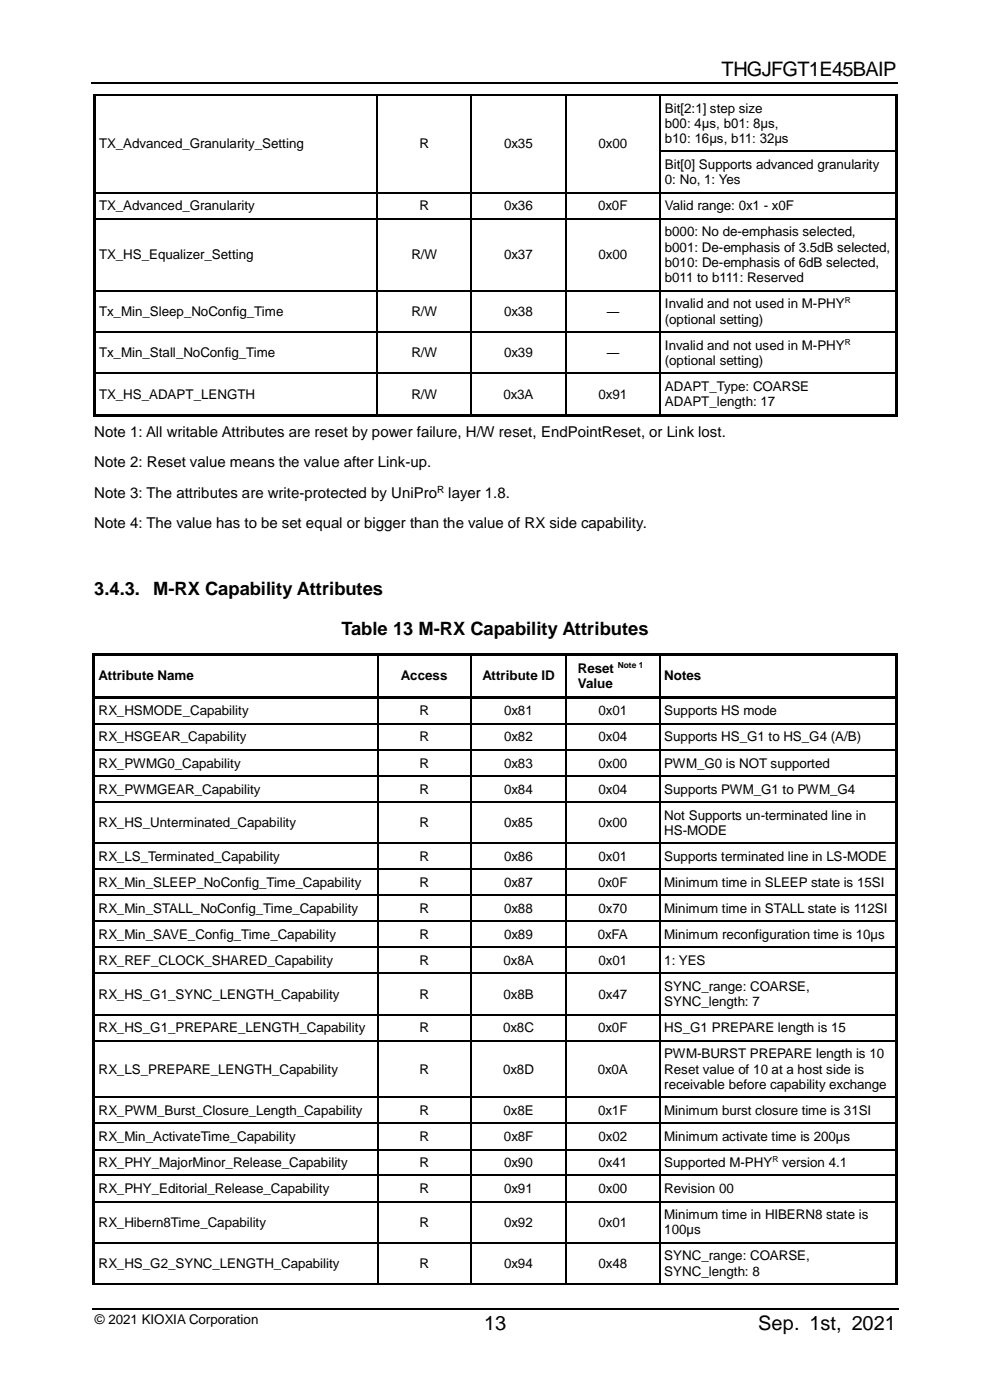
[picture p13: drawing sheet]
<svg xmlns="http://www.w3.org/2000/svg" width="210mm" height="297mm" viewBox="0 0 210 297" stroke-linecap="round" stroke-linejoin="round" font-family="sans-serif">
<defs><g id="words">
<g font-size="4.2">
<text x="153.1" y="16">THGJFGT1E45BAIP</text>
<text x="102.7" y="282.1">13</text>
<text x="160.9" y="282.1">Sep. 1st, 2021</text>
</g>
<g font-size="3.9">
<text x="20" y="126.2">3.4.3.</text>
<text x="32.5" y="126.2">M-RX Capability Attributes</text>
<text x="72.4" y="134.8">Table 13 M-RX Capability Attributes</text>
</g>
<g font-size="3.2">
<text x="20" y="92.7">Note 1: All writable Attributes are reset by power failure, H/W reset, EndPointReset, or Link lost.</text>
<text x="20" y="99.1">Note 2: Reset value means the value after Link-up.</text>
<text x="20" y="105.6">Note 3: The attributes are write-protected by UniPro</text>
<text x="95.1" y="105.6">layer 1.8.</text>
<text x="20" y="112">Note 4: The value has to be set equal or bigger than the value of RX side capability.</text>
</g>
<g font-size="2.8">
<text x="141" y="23.9">Bit[2:1] step size</text>
<text x="141" y="27.1">b00: 4μs, b01: 8μs,</text>
<text x="21" y="31.5">TX_Advanced_Granularity_Setting</text>
<text x="89" y="31.5">R</text>
<text x="107" y="31.5">0x35</text>
<text x="127" y="31.5">0x00</text>
<text x="141" y="30.4">b10: 16μs, b11: 32μs</text>
<text x="141" y="35.9">Bit[0] Supports advanced granularity</text>
<text x="141" y="39.1">0: No, 1: Yes</text>
<text x="21" y="44.6">TX_Advanced_Granularity</text>
<text x="89" y="44.6">R</text>
<text x="107" y="44.6">0x36</text>
<text x="126.9" y="44.6">0x0F</text>
<text x="141" y="44.6">Valid range: 0x1 - x0F</text>
<text x="141" y="50.2">b000: No de-emphasis selected,</text>
<text x="141" y="53.4">b001: De-emphasis of 3.5dB selected,</text>
<text x="21" y="55">TX_HS_Equalizer_Setting</text>
<text x="87.3" y="55">R/W</text>
<text x="107" y="55">0x37</text>
<text x="127" y="55">0x00</text>
<text x="141" y="56.6">b010: De-emphasis of 6dB selected,</text>
<text x="141" y="59.9">b011 to b111: Reserved</text>
<text x="141" y="65.4">Invalid and not used in M-PHY</text>
<text x="21" y="67">Tx_Min_Sleep_NoConfig_Time</text>
<text x="87.3" y="67">R/W</text>
<text x="107" y="67">0x38</text>
<text x="128.6" y="67">―</text>
<text x="141" y="68.7">(optional setting)</text>
<text x="21" y="75.8">Tx_Min_Stall_NoConfig_Time</text>
<text x="87.3" y="75.8">R/W</text>
<text x="107" y="75.8">0x39</text>
<text x="128.6" y="75.8">―</text>
<text x="141" y="74.2">Invalid and not used in M-PHY</text>
<text x="141" y="77.4">(optional setting)</text>
<text x="141" y="82.9">ADAPT_Type: COARSE</text>
<text x="21" y="84.6">TX_HS_ADAPT_LENGTH</text>
<text x="87.3" y="84.6">R/W</text>
<text x="106.8" y="84.6">0x3A</text>
<text x="127" y="84.6">0x91</text>
<text x="141" y="86.2">ADAPT_length: 17</text>
<text x="122.6" y="142.7">Reset</text>
<text x="20.9" y="144.3">Attribute Name</text>
<text x="85.1" y="144.3">Access</text>
<text x="102.3" y="144.3">Attribute ID</text>
<text x="122.6" y="145.9">Value</text>
<text x="140.9" y="144.3">Notes</text>
<text x="20.9" y="151.8">RX_HSMODE_Capability</text>
<text x="89" y="151.8">R</text>
<text x="107" y="151.8">0x81</text>
<text x="127" y="151.8">0x01</text>
<text x="140.9" y="151.8">Supports HS mode</text>
<text x="20.9" y="157.3">RX_HSGEAR_Capability</text>
<text x="89" y="157.3">R</text>
<text x="107" y="157.3">0x82</text>
<text x="127" y="157.3">0x04</text>
<text x="140.9" y="157.3">Supports HS_G1 to HS_G4 (A/B)</text>
<text x="20.9" y="162.8">RX_PWMG0_Capability</text>
<text x="89" y="162.8">R</text>
<text x="107" y="162.8">0x83</text>
<text x="127" y="162.8">0x00</text>
<text x="140.9" y="162.8">PWM_G0 is NOT supported</text>
<text x="20.9" y="168.3">RX_PWMGEAR_Capability</text>
<text x="89" y="168.3">R</text>
<text x="107" y="168.3">0x84</text>
<text x="127" y="168.3">0x04</text>
<text x="140.9" y="168.3">Supports PWM_G1 to PWM_G4</text>
<text x="140.9" y="173.9">Not Supports un-terminated line in</text>
<text x="20.9" y="175.5">RX_HS_Unterminated_Capability</text>
<text x="89" y="175.5">R</text>
<text x="107" y="175.5">0x85</text>
<text x="127" y="175.5">0x00</text>
<text x="140.9" y="177.1">HS-MODE</text>
<text x="20.9" y="182.7">RX_LS_Terminated_Capability</text>
<text x="89" y="182.7">R</text>
<text x="107" y="182.7">0x86</text>
<text x="127" y="182.7">0x01</text>
<text x="140.9" y="182.7">Supports terminated line in LS-MODE</text>
<text x="20.9" y="188.2">RX_Min_SLEEP_NoConfig_Time_Capability</text>
<text x="89" y="188.2">R</text>
<text x="107" y="188.2">0x87</text>
<text x="126.9" y="188.2">0x0F</text>
<text x="140.9" y="188.2">Minimum time in SLEEP state is 15SI</text>
<text x="20.9" y="193.7">RX_Min_STALL_NoConfig_Time_Capability</text>
<text x="89" y="193.7">R</text>
<text x="107" y="193.7">0x88</text>
<text x="127" y="193.7">0x70</text>
<text x="140.9" y="193.7">Minimum time in STALL state is 112SI</text>
<text x="20.9" y="199.2">RX_Min_SAVE_Config_Time_Capability</text>
<text x="89" y="199.2">R</text>
<text x="107" y="199.2">0x89</text>
<text x="126.8" y="199.2">0xFA</text>
<text x="140.9" y="199.2">Minimum reconfiguration time is 10µs</text>
<text x="20.9" y="204.7">RX_REF_CLOCK_SHARED_Capability</text>
<text x="89" y="204.7">R</text>
<text x="106.8" y="204.7">0x8A</text>
<text x="127" y="204.7">0x01</text>
<text x="140.9" y="204.7">1: YES</text>
<text x="20.9" y="211.9">RX_HS_G1_SYNC_LENGTH_Capability</text>
<text x="89" y="211.9">R</text>
<text x="106.8" y="211.9">0x8B</text>
<text x="127" y="211.9">0x47</text>
<text x="140.9" y="210.3">SYNC_range: COARSE,</text>
<text x="140.9" y="213.5">SYNC_length: 7</text>
<text x="20.9" y="219">RX_HS_G1_PREPARE_LENGTH_Capability</text>
<text x="89" y="219">R</text>
<text x="106.7" y="219">0x8C</text>
<text x="126.9" y="219">0x0F</text>
<text x="140.9" y="219">HS_G1 PREPARE length is 15</text>
<text x="20.9" y="227.8">RX_LS_PREPARE_LENGTH_Capability</text>
<text x="89" y="227.8">R</text>
<text x="106.7" y="227.8">0x8D</text>
<text x="126.8" y="227.8">0x0A</text>
<text x="140.9" y="224.5">PWM-BURST PREPARE length is 10</text>
<text x="140.9" y="227.8">Reset value of 10 at a host side is</text>
<text x="140.9" y="231">receivable before capability exchange</text>
<text x="20.9" y="236.6">RX_PWM_Burst_Closure_Length_Capability</text>
<text x="89" y="236.6">R</text>
<text x="106.8" y="236.6">0x8E</text>
<text x="126.9" y="236.6">0x1F</text>
<text x="140.9" y="236.6">Minimum burst closure time is 31SI</text>
<text x="20.9" y="242.1">RX_Min_ActivateTime_Capability</text>
<text x="89" y="242.1">R</text>
<text x="106.9" y="242.1">0x8F</text>
<text x="127" y="242.1">0x02</text>
<text x="140.9" y="242.1">Minimum activate time is 200µs</text>
<text x="20.9" y="247.6">RX_PHY_MajorMinor_Release_Capability</text>
<text x="89" y="247.6">R</text>
<text x="107" y="247.6">0x90</text>
<text x="127" y="247.6">0x41</text>
<text x="140.9" y="247.6">Supported M-PHY</text>
<text x="165.9" y="247.6">version 4.1</text>
<text x="20.9" y="253.1">RX_PHY_Editorial_Release_Capability</text>
<text x="89" y="253.1">R</text>
<text x="107" y="253.1">0x91</text>
<text x="127" y="253.1">0x00</text>
<text x="140.9" y="253.1">Revision 00</text>
<text x="20.9" y="260.3">RX_Hibern8Time_Capability</text>
<text x="89" y="260.3">R</text>
<text x="107" y="260.3">0x92</text>
<text x="127" y="260.3">0x01</text>
<text x="140.9" y="258.6">Minimum time in HIBERN8 state is</text>
<text x="140.9" y="261.9">100µs</text>
<text x="20.9" y="269">RX_HS_G2_SYNC_LENGTH_Capability</text>
<text x="89" y="269">R</text>
<text x="107" y="269">0x94</text>
<text x="127" y="269">0x48</text>
<text x="140.9" y="267.4">SYNC_range: COARSE,</text>
<text x="140.9" y="270.6">SYNC_length: 8</text>
<text x="20.1" y="280.9">© 2021 KIOXIA Corporation</text>
</g>
<text font-size="2.1" x="92.7" y="104.5">R</text>
<g font-size="1.8">
<text x="179.2" y="64.4">R</text>
<text x="179.2" y="73.1">R</text>
<text x="131" y="141.7">Note 1</text>
<text x="163.9" y="246.5">R</text>
</g>
</g></defs>
<path d="M19.5 17.5h171M19.5 277.6h171" fill="none" stroke="#000" stroke-width=".34"/>
<g fill="#000">
<path d="M19.7 20.2h.5v1.1h-.5z" fill-rule="evenodd"/>
<path d="M19.7 20h.5v.2h-.5z" fill-rule="evenodd"/>
<path d="M19.7 21.2h.5v10.8h-.5z" fill-rule="evenodd"/>
<path d="M19.7 32h.5v1.3h-.5z" fill-rule="evenodd"/>
<path d="M79.9 20.2h.3v1.1h-.3z" fill-rule="evenodd"/>
<path d="M79.9 20h.3v.2h-.3z" fill-rule="evenodd"/>
<path d="M79.9 32h.3v1.3h-.3z" fill-rule="evenodd"/>
<path d="M99.9 20.2h.2v1.1h-.2z" fill-rule="evenodd"/>
<path d="M99.9 20h.2v.2h-.2z" fill-rule="evenodd"/>
<path d="M99.9 32h.2v1.3h-.2z" fill-rule="evenodd"/>
<path d="M119.9 20.2h.3v1.1h-.3z" fill-rule="evenodd"/>
<path d="M119.9 20h.3v.2h-.3z" fill-rule="evenodd"/>
<path d="M119.9 32h.3v1.3h-.3z" fill-rule="evenodd"/>
<path d="M139.9 20.2h.3v1.1h-.3z" fill-rule="evenodd"/>
<path d="M139.9 20h.3v.2h-.3z" fill-rule="evenodd"/>
<path d="M139.9 32h.3v1.3h-.3z" fill-rule="evenodd"/>
<path d="M189.8 20.2h.5v1.1h-.5z" fill-rule="evenodd"/>
<path d="M189.8 20h.5v.2h-.5z" fill-rule="evenodd"/>
<path d="M189.8 21.2h.5v10.8h-.5z" fill-rule="evenodd"/>
<path d="M189.8 32h.5v1.3h-.5z" fill-rule="evenodd"/>
<path d="M19.7 33.3h.5v7.5h-.5z" fill-rule="evenodd"/>
<path d="M19.7 40.8h.5v1.2h-.5z" fill-rule="evenodd"/>
<path d="M19.7 42h.5v4.3h-.5z" fill-rule="evenodd"/>
<path d="M19.7 46.3h.5v1.3h-.5z" fill-rule="evenodd"/>
<path d="M79.9 40.8h.3v1.2h-.3z" fill-rule="evenodd"/>
<path d="M79.9 46.3h.3v1.3h-.3z" fill-rule="evenodd"/>
<path d="M99.9 40.8h.2v1.2h-.2z" fill-rule="evenodd"/>
<path d="M99.9 46.3h.2v1.3h-.2z" fill-rule="evenodd"/>
<path d="M119.9 40.8h.3v1.2h-.3z" fill-rule="evenodd"/>
<path d="M119.9 46.3h.3v1.3h-.3z" fill-rule="evenodd"/>
<path d="M139.9 40.8h.3v1.2h-.3z" fill-rule="evenodd"/>
<path d="M139.9 46.3h.3v1.3h-.3z" fill-rule="evenodd"/>
<path d="M189.8 33.3h.5v7.5h-.5z" fill-rule="evenodd"/>
<path d="M189.8 40.8h.5v1.2h-.5z" fill-rule="evenodd"/>
<path d="M189.8 42h.5v4.3h-.5z" fill-rule="evenodd"/>
<path d="M189.8 46.3h.5v1.3h-.5z" fill-rule="evenodd"/>
<path d="M19.7 47.6h.5v14h-.5z" fill-rule="evenodd"/>
<path d="M19.7 61.6h.5v1.2h-.5z" fill-rule="evenodd"/>
<path d="M19.7 62.8h.5v7.5h-.5z" fill-rule="evenodd"/>
<path d="M19.7 70.3h.5v1.3h-.5z" fill-rule="evenodd"/>
<path d="M19.7 71.6h.5v7.5h-.5z" fill-rule="evenodd"/>
<path d="M79.9 61.6h.3v1.2h-.3z" fill-rule="evenodd"/>
<path d="M79.9 70.3h.3v1.3h-.3z" fill-rule="evenodd"/>
<path d="M99.9 61.6h.2v1.2h-.2z" fill-rule="evenodd"/>
<path d="M99.9 70.3h.2v1.3h-.2z" fill-rule="evenodd"/>
<path d="M119.9 61.6h.3v1.2h-.3z" fill-rule="evenodd"/>
<path d="M119.9 70.3h.3v1.3h-.3z" fill-rule="evenodd"/>
<path d="M139.9 61.6h.3v1.2h-.3z" fill-rule="evenodd"/>
<path d="M139.9 70.3h.3v1.3h-.3z" fill-rule="evenodd"/>
<path d="M189.8 47.6h.5v14h-.5z" fill-rule="evenodd"/>
<path d="M189.8 61.6h.5v1.2h-.5z" fill-rule="evenodd"/>
<path d="M189.8 62.8h.5v7.5h-.5z" fill-rule="evenodd"/>
<path d="M189.8 70.3h.5v1.3h-.5z" fill-rule="evenodd"/>
<path d="M189.8 71.6h.5v7.5h-.5z" fill-rule="evenodd"/>
<path d="M19.7 79.1h.5v1.3h-.5z" fill-rule="evenodd"/>
<path d="M19.7 80.4h.5v7.5h-.5z" fill-rule="evenodd"/>
<path d="M19.7 87.9h.5v.5h-.5z" fill-rule="evenodd"/>
<path d="M19.7 87.9h.5v.5h-.5z" fill-rule="evenodd"/>
<path d="M20.2 87.9h59.7v.5h-59.7z" fill-rule="evenodd"/>
<path d="M79.9 79.1h.3v1.3h-.3z" fill-rule="evenodd"/>
<path d="M79.9 87.9h.5v.5h-.5z" fill-rule="evenodd"/>
<path d="M80.4 87.9h19.5v.5h-19.5z" fill-rule="evenodd"/>
<path d="M99.9 79.1h.2v1.3h-.2z" fill-rule="evenodd"/>
<path d="M99.9 87.9h.5v.5h-.5z" fill-rule="evenodd"/>
<path d="M100.4 87.9h19.5v.5h-19.5z" fill-rule="evenodd"/>
<path d="M119.9 79.1h.3v1.3h-.3z" fill-rule="evenodd"/>
<path d="M119.9 87.9h.5v.5h-.5z" fill-rule="evenodd"/>
<path d="M120.4 87.9h19.5v.5h-19.5z" fill-rule="evenodd"/>
<path d="M139.9 79.1h.3v1.3h-.3z" fill-rule="evenodd"/>
<path d="M139.9 87.9h.5v.5h-.5z" fill-rule="evenodd"/>
<path d="M140.4 87.9h49.4v.5h-49.4z" fill-rule="evenodd"/>
<path d="M189.8 79.1h.5v1.3h-.5z" fill-rule="evenodd"/>
<path d="M189.8 80.4h.5v7.5h-.5z" fill-rule="evenodd"/>
<path d="M189.8 87.9h.5v.5h-.5z" fill-rule="evenodd"/>
<path d="M189.8 87.9h.5v.5h-.5z" fill-rule="evenodd"/>
<path d="M19.7 138.6h.5v.5h-.5z" fill-rule="evenodd"/>
<path d="M20.2 138.6h59.8v.5h-59.8z" fill-rule="evenodd"/>
<path d="M80 138.6h.5v.5h-.5z" fill-rule="evenodd"/>
<path d="M80.5 138.6h19.3v.5h-19.3z" fill-rule="evenodd"/>
<path d="M99.8 138.6h.5v.5h-.5z" fill-rule="evenodd"/>
<path d="M100.3 138.6h19.7v.5h-19.7z" fill-rule="evenodd"/>
<path d="M120 138.6h.5v.5h-.5z" fill-rule="evenodd"/>
<path d="M120.5 138.6h19.3v.5h-19.3z" fill-rule="evenodd"/>
<path d="M139.8 138.6h.5v.5h-.5z" fill-rule="evenodd"/>
<path d="M140.3 138.6h49.6v.5h-49.6z" fill-rule="evenodd"/>
<path d="M189.9 138.6h.5v.5h-.5z" fill-rule="evenodd"/>
<path d="M19.7 138.6h.5v1.5h-.5z" fill-rule="evenodd"/>
<path d="M19.7 140.1h.5v7.6h-.5z" fill-rule="evenodd"/>
<path d="M19.7 147.7h.5v1.5h-.5z" fill-rule="evenodd"/>
<path d="M19.7 149.2h.5v4.2h-.5z" fill-rule="evenodd"/>
<path d="M19.7 153.4h.5v1.3h-.5z" fill-rule="evenodd"/>
<path d="M19.7 154.7h.5v4.3h-.5z" fill-rule="evenodd"/>
<path d="M20.2 147.7h59.8v.5h-59.8z" fill-rule="evenodd"/>
<path d="M80 139.1h.3v1h-.3z" fill-rule="evenodd"/>
<path d="M80 148.2h.3v1h-.3z" fill-rule="evenodd"/>
<path d="M80 147.7h.5v.5h-.5z" fill-rule="evenodd"/>
<path d="M80 153.4h.3v1.3h-.3z" fill-rule="evenodd"/>
<path d="M80.5 147.7h19.3v.5h-19.3z" fill-rule="evenodd"/>
<path d="M99.8 139.1h.3v1h-.3z" fill-rule="evenodd"/>
<path d="M99.8 148.2h.3v1h-.3z" fill-rule="evenodd"/>
<path d="M99.8 147.7h.5v.5h-.5z" fill-rule="evenodd"/>
<path d="M99.8 153.4h.3v1.3h-.3z" fill-rule="evenodd"/>
<path d="M100.3 147.7h19.7v.5h-19.7z" fill-rule="evenodd"/>
<path d="M120 139.1h.3v1h-.3z" fill-rule="evenodd"/>
<path d="M120 148.2h.3v1h-.3z" fill-rule="evenodd"/>
<path d="M120 147.7h.5v.5h-.5z" fill-rule="evenodd"/>
<path d="M120 153.4h.3v1.3h-.3z" fill-rule="evenodd"/>
<path d="M120.5 147.7h19.3v.5h-19.3z" fill-rule="evenodd"/>
<path d="M139.8 139.1h.2v1h-.2z" fill-rule="evenodd"/>
<path d="M139.8 148.2h.2v1h-.2z" fill-rule="evenodd"/>
<path d="M139.8 147.7h.5v.5h-.5z" fill-rule="evenodd"/>
<path d="M139.8 153.4h.2v1.3h-.2z" fill-rule="evenodd"/>
<path d="M140.3 147.7h49.6v.5h-49.6z" fill-rule="evenodd"/>
<path d="M189.9 138.6h.5v1.5h-.5z" fill-rule="evenodd"/>
<path d="M189.9 140.1h.5v7.6h-.5z" fill-rule="evenodd"/>
<path d="M189.9 147.7h.5v1.5h-.5z" fill-rule="evenodd"/>
<path d="M189.9 149.2h.5v4.2h-.5z" fill-rule="evenodd"/>
<path d="M189.9 153.4h.5v1.3h-.5z" fill-rule="evenodd"/>
<path d="M189.9 154.7h.5v4.3h-.5z" fill-rule="evenodd"/>
<path d="M19.7 159h.5v1.3h-.5z" fill-rule="evenodd"/>
<path d="M19.7 160.3h.5v4.2h-.5z" fill-rule="evenodd"/>
<path d="M19.7 164.5h.5v1.3h-.5z" fill-rule="evenodd"/>
<path d="M19.7 165.8h.5v4.2h-.5z" fill-rule="evenodd"/>
<path d="M19.7 170h.5v1.3h-.5z" fill-rule="evenodd"/>
<path d="M19.7 171.3h.5v7.5h-.5z" fill-rule="evenodd"/>
<path d="M80 159h.3v1.3h-.3z" fill-rule="evenodd"/>
<path d="M80 164.5h.3v1.3h-.3z" fill-rule="evenodd"/>
<path d="M80 170h.3v1.3h-.3z" fill-rule="evenodd"/>
<path d="M99.8 159h.3v1.3h-.3z" fill-rule="evenodd"/>
<path d="M99.8 164.5h.3v1.3h-.3z" fill-rule="evenodd"/>
<path d="M99.8 170h.3v1.3h-.3z" fill-rule="evenodd"/>
<path d="M120 159h.3v1.3h-.3z" fill-rule="evenodd"/>
<path d="M120 164.5h.3v1.3h-.3z" fill-rule="evenodd"/>
<path d="M120 170h.3v1.3h-.3z" fill-rule="evenodd"/>
<path d="M139.8 159h.2v1.3h-.2z" fill-rule="evenodd"/>
<path d="M139.8 164.5h.2v1.3h-.2z" fill-rule="evenodd"/>
<path d="M139.8 170h.2v1.3h-.2z" fill-rule="evenodd"/>
<path d="M189.9 159h.5v1.3h-.5z" fill-rule="evenodd"/>
<path d="M189.9 160.3h.5v4.2h-.5z" fill-rule="evenodd"/>
<path d="M189.9 164.5h.5v1.3h-.5z" fill-rule="evenodd"/>
<path d="M189.9 165.8h.5v4.2h-.5z" fill-rule="evenodd"/>
<path d="M189.9 170h.5v1.3h-.5z" fill-rule="evenodd"/>
<path d="M189.9 171.3h.5v7.5h-.5z" fill-rule="evenodd"/>
<path d="M19.7 178.8h.5v1.3h-.5z" fill-rule="evenodd"/>
<path d="M19.7 180.1h.5v4.2h-.5z" fill-rule="evenodd"/>
<path d="M19.7 184.3h.5v1.3h-.5z" fill-rule="evenodd"/>
<path d="M19.7 185.6h.5v4.2h-.5z" fill-rule="evenodd"/>
<path d="M19.7 189.8h.5v1.3h-.5z" fill-rule="evenodd"/>
<path d="M19.7 191.1h.5v4.3h-.5z" fill-rule="evenodd"/>
<path d="M19.7 195.4h.5v1.2h-.5z" fill-rule="evenodd"/>
<path d="M80 178.8h.3v1.3h-.3z" fill-rule="evenodd"/>
<path d="M80 184.3h.3v1.3h-.3z" fill-rule="evenodd"/>
<path d="M80 189.8h.3v1.3h-.3z" fill-rule="evenodd"/>
<path d="M80 195.4h.3v1.2h-.3z" fill-rule="evenodd"/>
<path d="M99.8 178.8h.3v1.3h-.3z" fill-rule="evenodd"/>
<path d="M99.8 184.3h.3v1.3h-.3z" fill-rule="evenodd"/>
<path d="M99.8 189.8h.3v1.3h-.3z" fill-rule="evenodd"/>
<path d="M99.8 195.4h.3v1.2h-.3z" fill-rule="evenodd"/>
<path d="M120 178.8h.3v1.3h-.3z" fill-rule="evenodd"/>
<path d="M120 184.3h.3v1.3h-.3z" fill-rule="evenodd"/>
<path d="M120 189.8h.3v1.3h-.3z" fill-rule="evenodd"/>
<path d="M120 195.4h.3v1.2h-.3z" fill-rule="evenodd"/>
<path d="M139.8 178.8h.2v1.3h-.2z" fill-rule="evenodd"/>
<path d="M139.8 184.3h.2v1.3h-.2z" fill-rule="evenodd"/>
<path d="M139.8 189.8h.2v1.3h-.2z" fill-rule="evenodd"/>
<path d="M139.8 195.4h.2v1.2h-.2z" fill-rule="evenodd"/>
<path d="M189.9 178.8h.5v1.3h-.5z" fill-rule="evenodd"/>
<path d="M189.9 180.1h.5v4.2h-.5z" fill-rule="evenodd"/>
<path d="M189.9 184.3h.5v1.3h-.5z" fill-rule="evenodd"/>
<path d="M189.9 185.6h.5v4.2h-.5z" fill-rule="evenodd"/>
<path d="M189.9 189.8h.5v1.3h-.5z" fill-rule="evenodd"/>
<path d="M189.9 191.1h.5v4.3h-.5z" fill-rule="evenodd"/>
<path d="M189.9 195.4h.5v1.2h-.5z" fill-rule="evenodd"/>
<path d="M19.7 196.6h.5v4.3h-.5z" fill-rule="evenodd"/>
<path d="M19.7 200.9h.5v1.2h-.5z" fill-rule="evenodd"/>
<path d="M19.7 202.1h.5v4.3h-.5z" fill-rule="evenodd"/>
<path d="M19.7 206.4h.5v1.3h-.5z" fill-rule="evenodd"/>
<path d="M19.7 207.7h.5v7.5h-.5z" fill-rule="evenodd"/>
<path d="M19.7 215.2h.5v1.2h-.5z" fill-rule="evenodd"/>
<path d="M80 200.9h.3v1.2h-.3z" fill-rule="evenodd"/>
<path d="M80 206.4h.3v1.3h-.3z" fill-rule="evenodd"/>
<path d="M80 215.2h.3v1.2h-.3z" fill-rule="evenodd"/>
<path d="M99.8 200.9h.3v1.2h-.3z" fill-rule="evenodd"/>
<path d="M99.8 206.4h.3v1.3h-.3z" fill-rule="evenodd"/>
<path d="M99.8 215.2h.3v1.2h-.3z" fill-rule="evenodd"/>
<path d="M120 200.9h.3v1.2h-.3z" fill-rule="evenodd"/>
<path d="M120 206.4h.3v1.3h-.3z" fill-rule="evenodd"/>
<path d="M120 215.2h.3v1.2h-.3z" fill-rule="evenodd"/>
<path d="M139.8 200.9h.2v1.2h-.2z" fill-rule="evenodd"/>
<path d="M139.8 206.4h.2v1.3h-.2z" fill-rule="evenodd"/>
<path d="M139.8 215.2h.2v1.2h-.2z" fill-rule="evenodd"/>
<path d="M189.9 196.6h.5v4.3h-.5z" fill-rule="evenodd"/>
<path d="M189.9 200.9h.5v1.2h-.5z" fill-rule="evenodd"/>
<path d="M189.9 202.1h.5v4.3h-.5z" fill-rule="evenodd"/>
<path d="M189.9 206.4h.5v1.3h-.5z" fill-rule="evenodd"/>
<path d="M189.9 207.7h.5v7.5h-.5z" fill-rule="evenodd"/>
<path d="M189.9 215.2h.5v1.2h-.5z" fill-rule="evenodd"/>
<path d="M19.7 216.4h.5v4.3h-.5z" fill-rule="evenodd"/>
<path d="M19.7 220.7h.5v1.2h-.5z" fill-rule="evenodd"/>
<path d="M19.7 221.9h.5v10.8h-.5z" fill-rule="evenodd"/>
<path d="M19.7 232.7h.5v1.3h-.5z" fill-rule="evenodd"/>
<path d="M19.7 234h.5v4.2h-.5z" fill-rule="evenodd"/>
<path d="M19.7 238.2h.5v1.3h-.5z" fill-rule="evenodd"/>
<path d="M80 220.7h.3v1.2h-.3z" fill-rule="evenodd"/>
<path d="M80 232.7h.3v1.3h-.3z" fill-rule="evenodd"/>
<path d="M80 238.2h.3v1.3h-.3z" fill-rule="evenodd"/>
<path d="M99.8 220.7h.3v1.2h-.3z" fill-rule="evenodd"/>
<path d="M99.8 232.7h.3v1.3h-.3z" fill-rule="evenodd"/>
<path d="M99.8 238.2h.3v1.3h-.3z" fill-rule="evenodd"/>
<path d="M120 220.7h.3v1.2h-.3z" fill-rule="evenodd"/>
<path d="M120 232.7h.3v1.3h-.3z" fill-rule="evenodd"/>
<path d="M120 238.2h.3v1.3h-.3z" fill-rule="evenodd"/>
<path d="M139.8 220.7h.2v1.2h-.2z" fill-rule="evenodd"/>
<path d="M139.8 232.7h.2v1.3h-.2z" fill-rule="evenodd"/>
<path d="M139.8 238.2h.2v1.3h-.2z" fill-rule="evenodd"/>
<path d="M189.9 216.4h.5v4.3h-.5z" fill-rule="evenodd"/>
<path d="M189.9 220.7h.5v1.2h-.5z" fill-rule="evenodd"/>
<path d="M189.9 221.9h.5v10.8h-.5z" fill-rule="evenodd"/>
<path d="M189.9 232.7h.5v1.3h-.5z" fill-rule="evenodd"/>
<path d="M189.9 234h.5v4.2h-.5z" fill-rule="evenodd"/>
<path d="M189.9 238.2h.5v1.3h-.5z" fill-rule="evenodd"/>
<path d="M19.7 239.5h.5v4.2h-.5z" fill-rule="evenodd"/>
<path d="M19.7 243.7h.5v1.3h-.5z" fill-rule="evenodd"/>
<path d="M19.7 245h.5v4.3h-.5z" fill-rule="evenodd"/>
<path d="M19.7 249.3h.5v1.2h-.5z" fill-rule="evenodd"/>
<path d="M19.7 250.5h.5v4.3h-.5z" fill-rule="evenodd"/>
<path d="M19.7 254.8h.5v1.3h-.5z" fill-rule="evenodd"/>
<path d="M80 243.7h.3v1.3h-.3z" fill-rule="evenodd"/>
<path d="M80 249.3h.3v1.2h-.3z" fill-rule="evenodd"/>
<path d="M80 254.8h.3v1.3h-.3z" fill-rule="evenodd"/>
<path d="M99.8 243.7h.3v1.3h-.3z" fill-rule="evenodd"/>
<path d="M99.8 249.3h.3v1.2h-.3z" fill-rule="evenodd"/>
<path d="M99.8 254.8h.3v1.3h-.3z" fill-rule="evenodd"/>
<path d="M120 243.7h.3v1.3h-.3z" fill-rule="evenodd"/>
<path d="M120 249.3h.3v1.2h-.3z" fill-rule="evenodd"/>
<path d="M120 254.8h.3v1.3h-.3z" fill-rule="evenodd"/>
<path d="M139.8 243.7h.2v1.3h-.2z" fill-rule="evenodd"/>
<path d="M139.8 249.3h.2v1.2h-.2z" fill-rule="evenodd"/>
<path d="M139.8 254.8h.2v1.3h-.2z" fill-rule="evenodd"/>
<path d="M189.9 239.5h.5v4.2h-.5z" fill-rule="evenodd"/>
<path d="M189.9 243.7h.5v1.3h-.5z" fill-rule="evenodd"/>
<path d="M189.9 245h.5v4.3h-.5z" fill-rule="evenodd"/>
<path d="M189.9 249.3h.5v1.2h-.5z" fill-rule="evenodd"/>
<path d="M189.9 250.5h.5v4.3h-.5z" fill-rule="evenodd"/>
<path d="M189.9 254.8h.5v1.3h-.5z" fill-rule="evenodd"/>
<path d="M19.7 256.1h.5v7.5h-.5z" fill-rule="evenodd"/>
<path d="M19.7 263.6h.5v1.2h-.5z" fill-rule="evenodd"/>
<path d="M19.7 264.8h.5v7.5h-.5z" fill-rule="evenodd"/>
<path d="M80 263.6h.3v1.2h-.3z" fill-rule="evenodd"/>
<path d="M80 272.3h.3v.3h-.3z" fill-rule="evenodd"/>
<path d="M99.8 263.6h.3v1.2h-.3z" fill-rule="evenodd"/>
<path d="M99.8 272.3h.3v.3h-.3z" fill-rule="evenodd"/>
<path d="M120 263.6h.3v1.2h-.3z" fill-rule="evenodd"/>
<path d="M120 272.3h.3v.3h-.3z" fill-rule="evenodd"/>
<path d="M139.8 263.6h.2v1.2h-.2z" fill-rule="evenodd"/>
<path d="M139.8 272.3h.2v.3h-.2z" fill-rule="evenodd"/>
<path d="M189.9 256.1h.5v7.5h-.5z" fill-rule="evenodd"/>
<path d="M189.9 263.6h.5v1.2h-.5z" fill-rule="evenodd"/>
<path d="M189.9 264.8h.5v7.5h-.5z" fill-rule="evenodd"/>
<path d="M189.9 272.3h.5v.3h-.5z" fill-rule="evenodd"/>
</g>
<g fill="none" stroke="#000" stroke-width=".25">
<path d="M20.2 20.1h59.7M80 21.2v10.8M80 33.3v7.5M80.2 20.1h19.7M100 21.2v10.8M100 33.3v7.5M100.1 20.1h19.8M120 21.2v10.8M120 33.3v7.5M120.2 20.1h19.7M140 21.2v10.8M140 33.3v7.5"/>
<path d="M140.2 20.1h49.6M140.2 32.1h49.6M20.2 40.9h59.7M20.2 46.4h59.7M80 42v4.3M80 47.6v14M80.2 40.9h19.7M80.2 46.4h19.7M100 42v4.3M100 47.6v14M100.1 40.9h19.8M100.1 46.4h19.8"/>
<path d="M120 42v4.3M120 47.6v14M120.2 40.9h19.7M120.2 46.4h19.7M140 42v4.3M140 47.6v14M140.2 40.9h49.6M140.2 46.4h49.6M20.2 61.7h59.7M20.2 70.4h59.7M20.2 79.2h59.7M80 62.8v7.5"/>
<path d="M80 71.6v7.5M80.2 61.7h19.7M80.2 70.4h19.7M80.2 79.2h19.7M100 62.8v7.5M100 71.6v7.5M100.1 61.7h19.8M100.1 70.4h19.8M100.1 79.2h19.8M120 62.8v7.5M120 71.6v7.5M120.2 61.7h19.7"/>
<path d="M120.2 70.4h19.7M120.2 79.2h19.7M140 62.8v7.5M140 71.6v7.5M140.2 61.7h49.6M140.2 70.4h49.6M140.2 79.2h49.6M80 80.4v7.5M100 80.4v7.5M120 80.4v7.5M140 80.4v7.5M20.2 153.6h59.8"/>
<path d="M20.2 159.1h59.8M80.2 140.1v7.6M80.2 149.2v4.2M80.2 154.7v4.3M80.3 153.6h19.5M80.3 159.1h19.5M99.9 140.1v7.6M99.9 149.2v4.2M99.9 154.7v4.3M100.1 153.6h19.9M100.1 159.1h19.9M120.2 140.1v7.6"/>
<path d="M120.2 149.2v4.2M120.2 154.7v4.3M120.3 153.6h19.5M120.3 159.1h19.5M139.9 140.1v7.6M139.9 149.2v4.2M139.9 154.7v4.3M140 153.6h49.9M140 159.1h49.9M20.2 164.6h59.8M20.2 170.2h59.8M20.2 178.9h59.8"/>
<path d="M80.2 160.3v4.2M80.2 165.8v4.2M80.2 171.3v7.5M80.3 164.6h19.5M80.3 170.2h19.5M80.3 178.9h19.5M99.9 160.3v4.2M99.9 165.8v4.2M99.9 171.3v7.5M100.1 164.6h19.9M100.1 170.2h19.9M100.1 178.9h19.9"/>
<path d="M120.2 160.3v4.2M120.2 165.8v4.2M120.2 171.3v7.5M120.3 164.6h19.5M120.3 170.2h19.5M120.3 178.9h19.5M139.9 160.3v4.2M139.9 165.8v4.2M139.9 171.3v7.5M140 164.6h49.9M140 170.2h49.9M140 178.9h49.9"/>
<path d="M20.2 184.4h59.8M20.2 190h59.8M20.2 195.5h59.8M80.2 180.1v4.2M80.2 185.6v4.2M80.2 191.1v4.3M80.2 196.6v4.3M80.3 184.4h19.5M80.3 190h19.5M80.3 195.5h19.5M99.9 180.1v4.2M99.9 185.6v4.2"/>
<path d="M99.9 191.1v4.3M99.9 196.6v4.3M100.1 184.4h19.9M100.1 190h19.9M100.1 195.5h19.9M120.2 180.1v4.2M120.2 185.6v4.2M120.2 191.1v4.3M120.2 196.6v4.3M120.3 184.4h19.5M120.3 190h19.5M120.3 195.5h19.5"/>
<path d="M139.9 180.1v4.2M139.9 185.6v4.2M139.9 191.1v4.3M139.9 196.6v4.3M140 184.4h49.9M140 190h49.9M140 195.5h49.9M20.2 201h59.8M20.2 206.5h59.8M20.2 215.3h59.8M80.2 202.1v4.3M80.2 207.7v7.5"/>
<path d="M80.2 216.4v4.3M80.3 201h19.5M80.3 206.5h19.5M80.3 215.3h19.5M99.9 202.1v4.3M99.9 207.7v7.5M99.9 216.4v4.3M100.1 201h19.9M100.1 206.5h19.9M100.1 215.3h19.9M120.2 202.1v4.3M120.2 207.7v7.5"/>
<path d="M120.2 216.4v4.3M120.3 201h19.5M120.3 206.5h19.5M120.3 215.3h19.5M139.9 202.1v4.3M139.9 207.7v7.5M139.9 216.4v4.3M140 201h49.9M140 206.5h49.9M140 215.3h49.9M20.2 220.8h59.8M20.2 232.8h59.8"/>
<path d="M20.2 238.3h59.8M80.2 221.9v10.8M80.2 234v4.2M80.2 239.5v4.2M80.3 220.8h19.5M80.3 232.8h19.5M80.3 238.3h19.5M99.9 221.9v10.8M99.9 234v4.2M99.9 239.5v4.2M100.1 220.8h19.9M100.1 232.8h19.9"/>
<path d="M100.1 238.3h19.9M120.2 221.9v10.8M120.2 234v4.2M120.2 239.5v4.2M120.3 220.8h19.5M120.3 232.8h19.5M120.3 238.3h19.5M139.9 221.9v10.8M139.9 234v4.2M139.9 239.5v4.2M140 220.8h49.9M140 232.8h49.9"/>
<path d="M140 238.3h49.9M20.2 243.9h59.8M20.2 249.4h59.8M20.2 254.9h59.8M80.2 245v4.3M80.2 250.5v4.3M80.2 256.1v7.5M80.3 243.9h19.5M80.3 249.4h19.5M80.3 254.9h19.5M99.9 245v4.3M99.9 250.5v4.3"/>
<path d="M99.9 256.1v7.5M100.1 243.9h19.9M100.1 249.4h19.9M100.1 254.9h19.9M120.2 245v4.3M120.2 250.5v4.3M120.2 256.1v7.5M120.3 243.9h19.5M120.3 249.4h19.5M120.3 254.9h19.5M139.9 245v4.3M139.9 250.5v4.3"/>
<path d="M139.9 256.1v7.5M140 243.9h49.9M140 249.4h49.9M140 254.9h49.9M19.7 272.4h60.3M20.2 263.7h59.8M80.2 264.8v7.5M80.3 263.7h19.5M80.3 272.4h19.5M99.9 264.8v7.5M100.1 263.7h19.9M100.1 272.4h19.9"/>
<path d="M120.2 264.8v7.5M120.3 263.7h19.5M120.3 272.4h19.5M139.9 264.8v7.5M140 263.7h49.9M140 272.4h49.9"/>
</g>
<use href="#words"/>
</svg>
